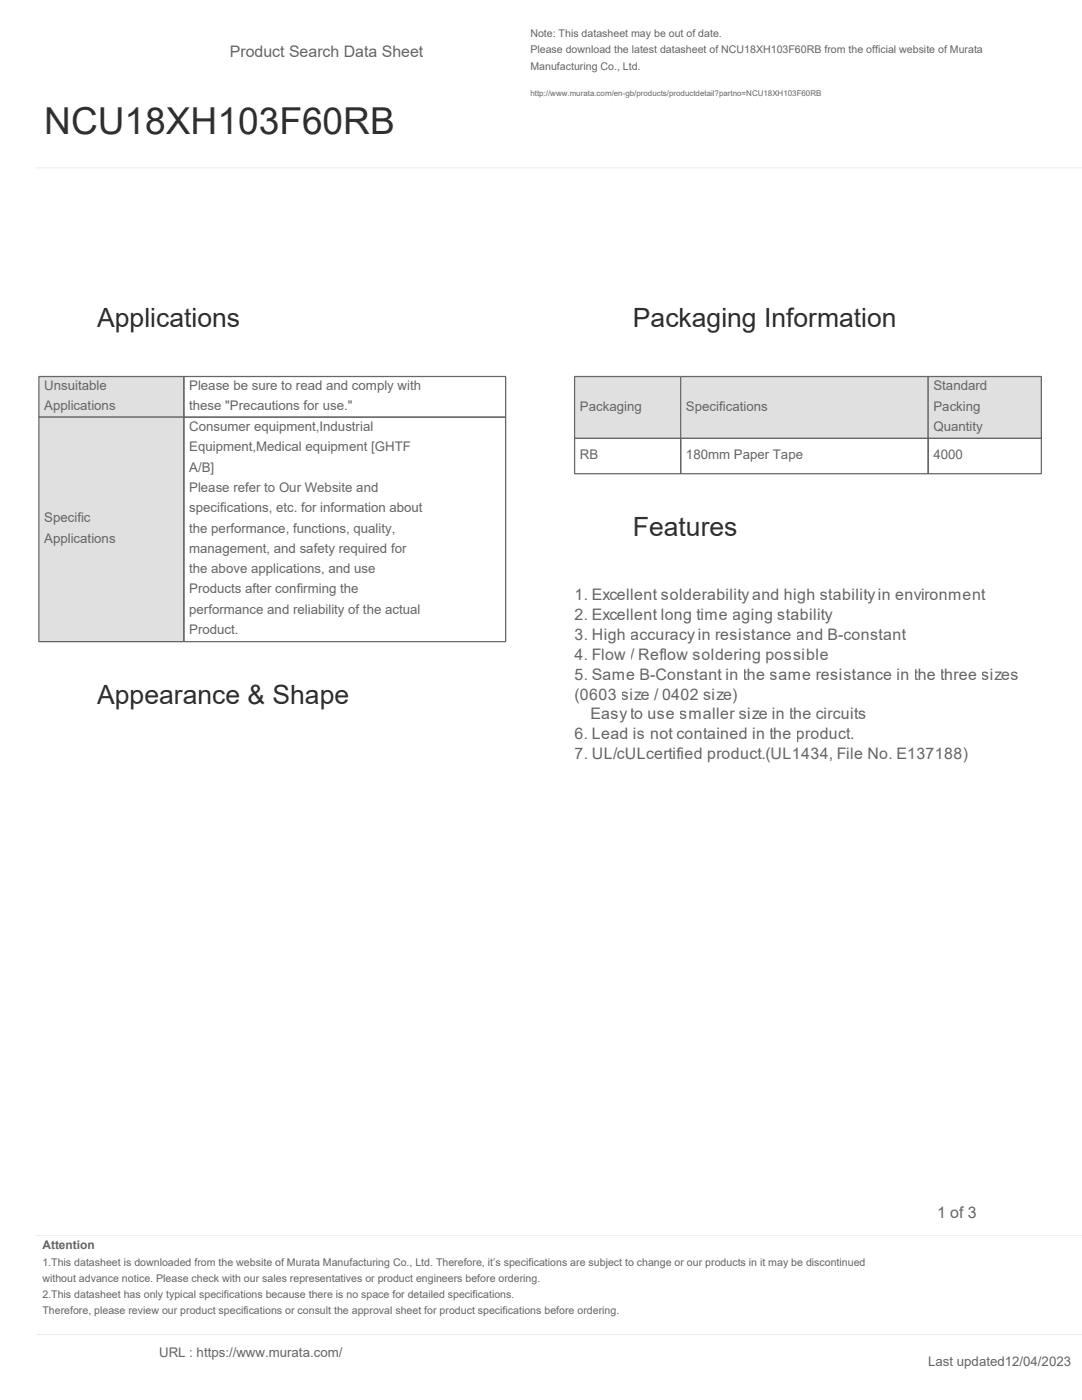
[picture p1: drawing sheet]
<svg xmlns="http://www.w3.org/2000/svg" width="216mm" height="279mm" viewBox="0 0 216 279" stroke-linecap="round" stroke-linejoin="round" font-family="sans-serif">
<defs><g id="words">
<text font-size="7.4" fill="#293036" x="8.8" y="26.8">NCU18XH103F60RB</text>
<g font-size="5.3" fill="#293036">
<text x="19.4" y="65.3">Applications</text>
<text x="126.3" y="65.3">Packaging Information</text>
<text x="126.3" y="106.9">Features</text>
<text x="19.4" y="140.4">Appearance &amp; Shape</text>
</g>
<g font-size="3.2" fill="#5b6770">
<text x="45.9" y="11.3">Product Search Data Sheet</text>
<text x="114.7" y="119.8">1. Excellent solderabilityand high stabilityin environment</text>
<text x="114.7" y="123.8">2. Excellent long time aging stability</text>
<text x="114.7" y="127.7">3. High accuracyin resistance and B-constant</text>
<text x="114.7" y="131.7">4. Flow / Reflow soldering possible</text>
<text x="114.7" y="135.7">5. Same B-Constant in the same resistance in the three sizes</text>
<text x="114.7" y="139.6">(0603 size / 0402 size)</text>
<text x="117.8" y="143.6">Easyto use smaller size in the circuits</text>
<text x="114.7" y="147.5">6. Lead is not contained in the product.</text>
<text x="114.7" y="151.5">7. UL/cULcertified product.(UL1434, File No. E137188)</text>
<text x="187" y="243.1">1 of 3</text>
</g>
<g font-size="2.6" fill="#5b6770">
<text x="8.8" y="77.8">Unsuitable</text>
<text x="37.7" y="77.8">Please be sure to read and comply with</text>
<text x="186.3" y="77.9">Standard</text>
<text x="8.8" y="81.8">Applications</text>
<text x="37.7" y="81.8">these &quot;Precautions for use.&quot;</text>
<text x="115.7" y="81.9">Packaging</text>
<text x="136.9" y="81.9">Specifications</text>
<text x="186.3" y="81.9">Packing</text>
<text x="37.7" y="86">Consumer equipment,Industrial</text>
<text x="186.3" y="86">Quantity</text>
<text x="37.7" y="90">Equipment,Medical equipment [GHTF</text>
<text x="37.7" y="94.1">A/B]</text>
<text x="115.7" y="91.6">RB</text>
<text x="136.9" y="91.6">180mm Paper Tape</text>
<text x="186.3" y="91.6">4000</text>
<text x="37.7" y="98.2">Please refer to Our Website and</text>
<text x="8.8" y="104.2">Specific</text>
<text x="37.7" y="102.2">specifications, etc. for information about</text>
<text x="37.7" y="106.3">the performance, functions, quality,</text>
<text x="8.8" y="108.3">Applications</text>
<text x="37.7" y="110.3">management, and safety required for</text>
<text x="37.7" y="114.4">the above applications, and use</text>
<text x="37.7" y="118.4">Products after confirming the</text>
<text x="37.7" y="122.5">performance and reliability of the actual</text>
<text x="37.7" y="126.6">Product.</text>
<text x="31.7" y="270.8">URL : https://www.murata.com/</text>
<text x="185.2" y="272.5">Last updated12/04/2023</text>
</g>
<text font-size="2.4" fill="#5b6770" x="8.5" y="249.3">Attention</text>
<g font-size="2.1" fill="#5b6770">
<text x="105.8" y="7.4">Note: This datasheet may be out of date.</text>
<text x="105.8" y="10.7">Please download the latest datasheet of NCU18XH103F60RB from the official website of Murata</text>
<text x="105.8" y="13.9">Manufacturing Co., Ltd.</text>
<text x="8.5" y="252.6">1.This datasheet is downloaded from the website of Murata Manufacturing Co., Ltd. Therefore, it’s specifications are subject to change or our products in it may be discontinued</text>
<text x="8.5" y="255.8">without advance notice. Please check with our sales representatives or product engineers before ordering.</text>
<text x="8.5" y="259.1">2.This datasheet has only typical specifications because there is no space for detailed specifications.</text>
<text x="8.5" y="262.3">Therefore, please review our product specifications or consult the approval sheet for product specifications before ordering.</text>
</g>
<text font-size="1.6" fill="#5b6770" x="105.8" y="19.2">http://www.murata.com/en-gb/products/productdetail?partno=NCU18XH103F60RB</text>
</g></defs>
<path d="M7.1 33.5h208.8M7.1 246.6h208.8M7.1 266.3h208.8" fill="none" stroke="#ececec" stroke-width=".2"/>
<path d="M7.8 75.1h28.9v8.2h-28.9z" fill-rule="evenodd" fill="#dce1e5"/>
<path d="M7.8 75.1h28.9v8.2h-28.9zM36.7 75.1h64.2v8.2h-64.2z" fill="none" stroke="#5b6770" stroke-width=".25"/>
<path d="M7.8 83.3h28.9v44.8h-28.9z" fill-rule="evenodd" fill="#dce1e5"/>
<path d="M7.8 83.3h28.9v44.8h-28.9zM36.7 83.3h64.2v44.8h-64.2z" fill="none" stroke="#5b6770" stroke-width=".25"/>
<path d="M114.7 75.1h21.1v12.4h-21.1z" fill-rule="evenodd" fill="#dce1e5"/>
<path d="M114.7 75.1h21.1v12.4h-21.1z" fill="none" stroke="#5b6770" stroke-width=".25"/>
<path d="M135.8 75.1h49.4v12.4h-49.4z" fill-rule="evenodd" fill="#dce1e5"/>
<path d="M135.8 75.1h49.4v12.4h-49.4z" fill="none" stroke="#5b6770" stroke-width=".25"/>
<path d="M185.2 75.1h22.6v12.4h-22.6z" fill-rule="evenodd" fill="#dce1e5"/>
<path d="M185.2 75.1h22.6v12.4h-22.6zM114.7 87.5h21.1v7h-21.1zM135.8 87.5h49.4v7h-49.4zM185.2 87.5h22.6v7h-22.6z" fill="none" stroke="#5b6770" stroke-width=".25"/>
<use href="#words"/>
</svg>
